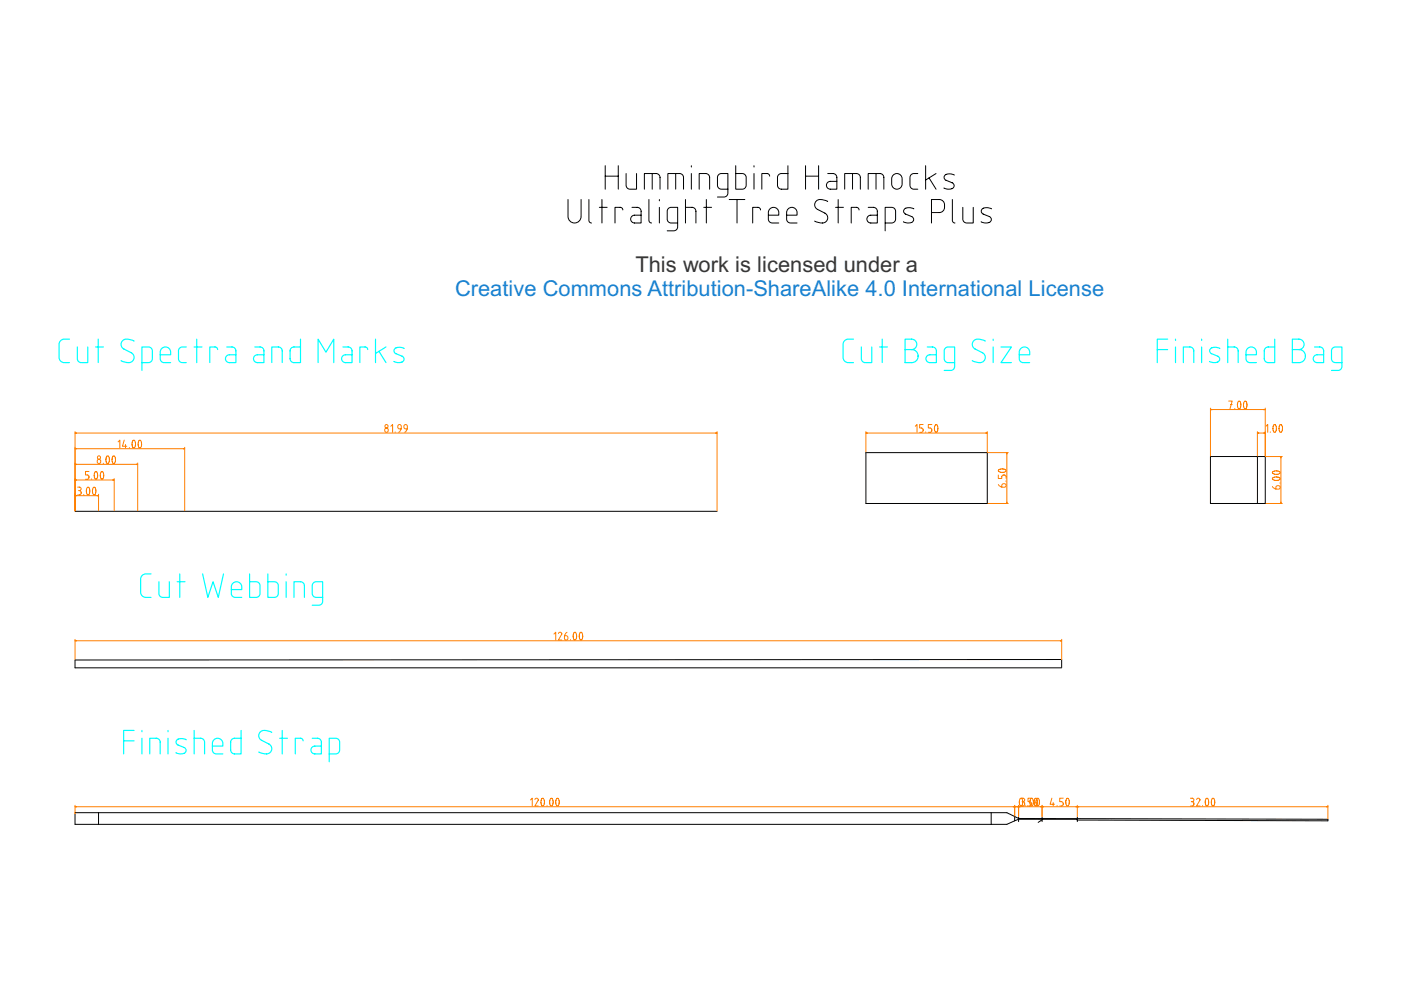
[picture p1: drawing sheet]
<svg xmlns="http://www.w3.org/2000/svg" width="297mm" height="210mm" viewBox="0 0 297 210" stroke-linecap="round" stroke-linejoin="round" font-family="sans-serif">
<defs><g id="words">
<text font-size="4.6" fill="#373737" x="134.7" y="57.7">This work is licensed under a</text>
<text font-size="4.6" fill="#1982d1" x="96.5" y="62.8">Creative Commons Attribution-ShareAlike 4.0 International License</text>
</g></defs>
<path d="M15.9 108.4h136.1M225.1 141.5v-1.7l-209.2 .1v1.7h209.2M20.9 172.3v2.5M210.2 172.3v2.5M215.1 173.1l-1.6-.8h-197.6v2.5h197.6l1.6-.8M215.1 173.1v.9M215.1 173.1l.9 .4 65.5 .2v.3l-53.1-.1-.2-.2h-7.1l-1 .7M216 173.2v1M220.9 173.7h-4.9l-.9 .3M220.9 173.2v1M228.4 173.2v1" fill="none" stroke="#000" stroke-width=".21"/>
<path d="M215.1 171h.9" fill="none" stroke="#ff7f00" stroke-width=".21"/>
<path d="M215.1 171h.3z" fill="#ff7f00"/>
<path d="M215.1 171h.3z" fill="#ff7f00" stroke="#ff7f00" stroke-width=".21"/>
<path d="M215.7 171h.3z" fill="#ff7f00"/>
<path d="M215.7 171h.3z" fill="#ff7f00" stroke="#ff7f00" stroke-width=".21"/>
<path d="M215.1 170.7v2.3M216 170.7v2.4M216 171h4.9M216.3 169.3h.3l.2 .6v.7l-.3 .3-.4-.6zM217.4 170.8v.1M218.7 169.2h-.7v.8h.3a.47 .47 0 0 1 .4 .4 .47 .47 0 0 1-.4 .5h-.3M219.4 169.3h.4l.2 .6-.1 .7-.3 .3-.3-.6z" fill="none" stroke="#ff7f00" stroke-width=".21"/>
<path d="M216 171h.3z" fill="#ff7f00"/>
<path d="M216 171h.3z" fill="#ff7f00" stroke="#ff7f00" stroke-width=".21"/>
<path d="M220.6 171h.3z" fill="#ff7f00"/>
<path d="M220.6 171h.3z" fill="#ff7f00" stroke="#ff7f00" stroke-width=".21"/>
<path d="M216 170.7v2.3M216.5 169.2h.4a.37 .37 0 0 1 .4 .4 .37 .37 0 0 1-.4 .4M216.7 170h.2M216.9 170a.47 .47 0 0 1 .4 .4 .47 .47 0 0 1-.4 .5h-.4M217.8 170.8v.1M218.6 169.3h.3l.2 .6-.1 .7-.3 .3-.3-.6zM219.9 169.3h.3l.2 .6-.1 .7-.3 .3-.3-.6zM220.9 170.7v2.4M220.9 171h7.5" fill="none" stroke="#ff7f00" stroke-width=".21"/>
<path d="M220.9 171h.3z" fill="#ff7f00"/>
<path d="M220.9 171h.3z" fill="#ff7f00" stroke="#ff7f00" stroke-width=".21"/>
<path d="M228.1 171h.3z" fill="#ff7f00"/>
<path d="M228.1 171h.3z" fill="#ff7f00" stroke="#ff7f00" stroke-width=".21"/>
<path d="M220.9 170.7v2.4M223 169.2l-.4 1.3h1M223.3 170.2v.7M224.1 170.8v.1M225.4 169.2h-.7v.8h.3a.47 .47 0 0 1 .4 .4 .47 .47 0 0 1-.4 .5h-.3M226.2 169.3h.3l.2 .6-.1 .7-.3 .3-.3-.6zM228.4 170.7v2.4M228.4 171h53.1" fill="none" stroke="#ff7f00" stroke-width=".21"/>
<path d="M228.4 171h.3z" fill="#ff7f00"/>
<path d="M228.4 171h.3z" fill="#ff7f00" stroke="#ff7f00" stroke-width=".21"/>
<path d="M281.2 171h.3z" fill="#ff7f00"/>
<path d="M281.2 171h.3z" fill="#ff7f00" stroke="#ff7f00" stroke-width=".21"/>
<path d="M15.9 171h199.2M252.4 169.2h.4a.37 .37 0 0 1 .3 .4 .37 .37 0 0 1-.3 .4M252.6 170h.2M252.8 170a.47 .47 0 0 1 .3 .4 .47 .47 0 0 1-.3 .5h-.4M253.7 169.5a.36 .36 0 0 1 .4-.3 .36 .36 0 0 1 .3 .5l-.7 1.2h.7M255 170.8v.1M255.7 169.3h.4l.2 .6-.1 .7-.3 .3-.4-.6zM257 169.3h.4l.1 .6v.7l-.3 .3-.4-.6zM281.5 170.7v2.9" fill="none" stroke="#ff7f00" stroke-width=".21"/>
<path d="M214.8 171h.3z" fill="#ff7f00"/>
<path d="M214.8 171h.3z" fill="#ff7f00" stroke="#ff7f00" stroke-width=".21"/>
<path d="M15.9 171h.3z" fill="#ff7f00"/>
<path d="M15.9 171h.3z" fill="#ff7f00" stroke="#ff7f00" stroke-width=".21"/>
<path d="M15.9 135.9h209.2M15.9 170.7v1.9M112.5 169.6l.3-.4v1.7M113.4 169.5a.36 .36 0 0 1 .4-.3 .36 .36 0 0 1 .3 .5l-.7 1.2h.7M114.9 169.3h.3l.2 .6-.1 .7-.2 .3-.4-.6zM116 170.8v.1M116.7 169.3h.4l.2 .6-.1 .7-.3 .3-.4-.6zM118 169.3h.4l.2 .6-.1 .7-.3 .3-.4-.6zM215.1 170.7v2.3" fill="none" stroke="#ff7f00" stroke-width=".21"/>
<path d="M15.9 135.9l.3-.1z" fill="#ff7f00"/>
<path d="M15.9 135.9l.3-.1z" fill="#ff7f00" stroke="#ff7f00" stroke-width=".21"/>
<path d="M224.8 135.8l.3 .1z" fill="#ff7f00"/>
<path d="M224.8 135.8l.3 .1z" fill="#ff7f00" stroke="#ff7f00" stroke-width=".21"/>
<path d="M15.9 105.1h5M15.9 135.6v4.2M117.5 134.4l.3-.4v1.7M118.4 134.3a.36 .36 0 0 1 .4-.3 .36 .36 0 0 1 .3 .5l-.7 1.2h.7M120.2 134a1.14 1.14 0 0 0-.3 1.7 .45 .45 0 0 0 .5-.4 .45 .45 0 0 0-.4-.5h-.3M121 135.6v.1M121.7 134.1h.4l.1 .6v.7l-.3 .3-.4-.6zM123 134.1h.3l.2 .6-.1 .7-.2 .3-.4-.6zM225.1 135.6v4.2" fill="none" stroke="#ff7f00" stroke-width=".21"/>
<g fill="none" stroke="#000" stroke-width=".21">
<path d="M128.3 35.1v5M128.3 37.3h2.8M131.1 35.1v5M132.7 36.8v2.5a.83 .83 0 0 0 .9 .8h1.4v-3.3M138.3 36.8v3.3M143.3 36.8v3.3M146.6 35.1v.3M146.6 36.8v3.3M156 35.1v5h1.4a.83 .83 0 0 0 .8-.8v-1.7a.83 .83 0 0 0-.8-.8h-1.4M159.9 35.1v.3M159.9 36.8v3.3M163.2 37.3l-.3-.4-1.4-.1v3.3"/>
<path d="M167.1 35.1v5h-1.4a.83 .83 0 0 1-.9-.8v-1.7a.83 .83 0 0 1 .9-.8h1.4M170.8 37.3h2.8M170.8 35.1v5M173.6 35.1v5M175.5 36.8h1.1a.83 .83 0 0 1 .8 .8v2.5h-1.4a.83 .83 0 0 1-.8-.8 .83 .83 0 0 1 .8-.8h1.4M180.8 36.8v3.3M185.7 36.8v3.3M189.3 37.2a1.11 1.11 0 0 1 1.2-.4 1.11 1.11 0 0 1 .8 1.1v1.1a1.11 1.11 0 0 1-1.1 1.1 1.11 1.11 0 0 1-1.1-1.1v-1.1zM194.6 36.8h-.8a.83 .83 0 0 0-.9 .8v1.7a.83 .83 0 0 0 .9 .8h.8M196.2 35.1v5M197 37.7l1.5 2.4M198.5 36.8l-2.3 1.4"/>
<path d="M202.3 37.1l-.7-.2-1 .1a.66 .66 0 0 0-.4 .6 .66 .66 0 0 0 .4 .6l1.3 .6a.78 .78 0 0 1 .2 1 .78 .78 0 0 1-1 .3l-1-.2M120.4 42.3v3.6a1.38 1.38 0 0 0 1.4 1.4 1.38 1.38 0 0 0 1.4-1.4v-3.6M124.9 42.3v4.4l.2 .5 .3 .1M127.1 44h1.6M127.6 42.3v5M132.1 44.5l-.3-.5h-1.4v3.3M134 44h1.1a.83 .83 0 0 1 .8 .8v2.5h-1.4a.83 .83 0 0 1-.8-.8 .83 .83 0 0 1 .8-.9h1.4M136.6 40.1v-3.3h2.5a.83 .83 0 0 1 .8 .8v2.5M137.6 42.3v4.4l.1 .3 .4 .3M139.8 42.3v.3M139.8 44v3.3M141.6 40.1v-3.3h2.5a.83 .83 0 0 1 .8 .8v2.5"/>
<path d="M143.7 47.3h-1.4a.83 .83 0 0 1-.8-.8v-1.7a.83 .83 0 0 1 .8-.8h1.4v4.1a.83 .83 0 0 1-.9 .8h-1.3M145.3 44h1.4a.83 .83 0 0 1 .8 .8v2.5M145.3 42.3v5M148.2 40.1v-3.3h1.4a.83 .83 0 0 1 .9 .8v2.5M149.2 44h1.7M149.8 42.3v5M154.3 40.1h-1.4a.83 .83 0 0 1-.8-.8v-1.7a.83 .83 0 0 1 .8-.8h1.4v4.1a.83 .83 0 0 1-.8 .9h-1.4M154.6 42.3h3.3M156.3 42.3v5M161.2 44.5l-.2-.5h-1.4v3.3M162.9 45.6h2.2a1.16 1.16 0 0 0-.8-1.6 1.16 1.16 0 0 0-1.4 1.1v1.4a.83 .83 0 0 0 .8 .8h1.4M166.8 45.6h2.2a1.16 1.16 0 0 0-.8-1.6 1.16 1.16 0 0 0-1.4 1.1v1.4a.83 .83 0 0 0 .8 .8h1.4"/>
<path d="M175.5 42.7l-.8-.3a1.25 1.25 0 0 0-1.5 .1 1.25 1.25 0 0 0-.3 1.5l.4 .4 1.6 .8a1.14 1.14 0 0 1 .5 1.5 1.14 1.14 0 0 1-1.5 .6l-1.2-.4M177.2 44h1.6M177.7 42.3v5M179.1 40.1v-3.3h2.5a.83 .83 0 0 1 .8 .8v2.5M182.1 44.5l-.2-.5h-1.4v3.3M184.1 40.1v-3.3h2.5a.83 .83 0 0 1 .8 .8v2.5M184.1 44h1.1a.83 .83 0 0 1 .8 .8v2.5h-1.4a.83 .83 0 0 1-.8-.8 .83 .83 0 0 1 .8-.9h1.4M187.7 47.3h1.4a.83 .83 0 0 0 .8-.8v-1.7a.83 .83 0 0 0-.8-.8h-1.4v4.9M193.8 44.3l-.8-.3-1 .1a.66 .66 0 0 0-.4 .7 .66 .66 0 0 0 .4 .6l1.3 .5a.78 .78 0 0 1 .3 1 .78 .78 0 0 1-1 .4l-1.1-.3M197.5 45.1h1.7a1.41 1.41 0 0 0 1.1-1.4 1.41 1.41 0 0 0-1.1-1.4h-1.7v5M201.9 42.3v4.4l.3 .5 .3 .1M204.1 44v2.5a.83 .83 0 0 0 .9 .8h1.3v-3.3"/>
<path d="M210.2 44.3l-.7-.3-1 .1a.66 .66 0 0 0-.5 .7 .66 .66 0 0 0 .5 .6l1.3 .5a.78 .78 0 0 1 .2 1 .78 .78 0 0 1-1 .4l-1-.3"/>
</g>
<path d="M15.9 105.1l.3-.1z" fill="#ff7f00"/>
<path d="M15.9 105.1h.3z" fill="#ff7f00" stroke="#ff7f00" stroke-width=".21"/>
<path d="M20.6 105l.3 .1z" fill="#ff7f00"/>
<path d="M20.6 105l.3 .1z" fill="#ff7f00" stroke="#ff7f00" stroke-width=".21"/>
<path d="M15.9 104.8v3.5M15.9 101.8h8.3M16.5 103.3h.3a.37 .37 0 0 1 .4 .4 .37 .37 0 0 1-.4 .3M16.6 104h.2M16.8 104a.47 .47 0 0 1 .4 .5 .47 .47 0 0 1-.4 .4h-.3M17.8 104.8v.1M18.5 103.4h.3l.2 .5-.1 .8-.2 .2-.4-.6zM19.6 103.7v.4a.53 .53 0 0 0 .5 .8l.2-.8a.53 .53 0 0 0-.5-.7l-.2 .3M20.9 104.8v3.5" fill="none" stroke="#ff7f00" stroke-width=".21"/>
<path d="M15.9 101.8l.3-.1z" fill="#ff7f00"/>
<path d="M15.9 101.8l.3-.1z" fill="#ff7f00" stroke="#ff7f00" stroke-width=".21"/>
<path d="M23.9 101.7l.3 .1z" fill="#ff7f00"/>
<path d="M23.9 101.7l.3 .1z" fill="#ff7f00" stroke="#ff7f00" stroke-width=".21"/>
<path d="M15.9 98.5h13.3M18.9 100h-.8v.7h.4a.47 .47 0 0 1 .4 .5 .47 .47 0 0 1-.4 .4h-.4M15.9 101.5v6.8M19.4 101.5v.1M20.2 100.1h.3l.2 .5-.1 .8-.3 .2-.3-.6zM21.5 100.1h.3l.2 .5-.1 .8-.3 .2-.3-.6zM24.2 101.5v6.8" fill="none" stroke="#ff7f00" stroke-width=".21"/>
<path d="M15.9 98.5h.3z" fill="#ff7f00"/>
<path d="M15.9 98.5l.3-.1z" fill="#ff7f00" stroke="#ff7f00" stroke-width=".21"/>
<path d="M28.9 98.4l.3 .1z" fill="#ff7f00"/>
<path d="M28.9 98.4l.3 .1z" fill="#ff7f00" stroke="#ff7f00" stroke-width=".21"/>
<g fill="none" stroke="#ff7f00" stroke-width=".21">
<path d="M15.9 98.2v10.1M15.9 95.1h23.3M21.9 98.2v.1M22.7 96.7h.3l.2 .6-.1 .7-.3 .3-.3-.6zM24 96.7h.3l.2 .6-.1 .7-.3 .3-.3-.6zM29.2 98.2v10.1"/>
<circle cx="21" cy="97" r=".35"/>
<circle cx="21" cy="97.9" r=".42"/>
</g>
<path d="M15.9 95.1h.3z" fill="#ff7f00"/>
<path d="M15.9 95.1h.3z" fill="#ff7f00" stroke="#ff7f00" stroke-width=".21"/>
<path d="M38.9 95.1h.3z" fill="#ff7f00"/>
<path d="M38.9 95.1h.3z" fill="#ff7f00" stroke="#ff7f00" stroke-width=".21"/>
<path d="M15.9 94.8v13.5M15.9 91.8h136.1M25 93.7l.4-.4v1.7M26.3 93.3l-.3 1.3h.9M26.6 94.2v.8M27.4 94.9v.1M28.2 93.4h.3l.2 .6-.1 .7-.2 .3-.4-.7zM29.5 93.4h.3l.2 .6-.1 .7-.2 .3-.4-.7zM39.2 94.8v13.5" fill="none" stroke="#ff7f00" stroke-width=".21"/>
<path d="M15.9 91.8h.3z" fill="#ff7f00"/>
<path d="M15.9 91.8h.3z" fill="#ff7f00" stroke="#ff7f00" stroke-width=".21"/>
<path d="M151.7 91.8h.3z" fill="#ff7f00"/>
<path d="M151.7 91.8h.3z" fill="#ff7f00" stroke="#ff7f00" stroke-width=".21"/>
<g fill="none" stroke="#ff7f00" stroke-width=".21">
<path d="M15.9 91.5v16.8M82.9 90.4l.3-.4v1.7M83.8 91.6v.1M85.1 90.9h-.4a.42 .42 0 0 1-.4-.3 .42 .42 0 0 1 .3-.5 .42 .42 0 0 1 .5 .3l-.2 .9-.4 .4M86.3 90.9h-.3a.42 .42 0 0 1-.5-.3 .42 .42 0 0 1 .4-.5 .42 .42 0 0 1 .5 .3l-.2 .9-.4 .4M152 91.5v16.8M266.6 91.8h1.7"/>
<circle cx="82" cy="90.4" r=".35"/>
<circle cx="82" cy="91.2" r=".42"/>
</g>
<g fill="none" stroke="#0ff" stroke-width=".25">
<path d="M14.7 71.9h-1.1a1.11 1.11 0 0 0-1.1 1.1v2.8a1.11 1.11 0 0 0 1.1 1.1h1.1M16.4 73.6v2.5a.83 .83 0 0 0 .8 .8h1.4v-3.3M20.3 73.6h1.6M20.8 71.9v5M28.4 72.3l-.8-.3a1.25 1.25 0 0 0-1.5 .1 1.25 1.25 0 0 0-.3 1.5l.5 .4 1.5 .8a1.14 1.14 0 0 1 .5 1.5 1.14 1.14 0 0 1-1.4 .6l-1.2-.4M30.1 76.9h1.4a.83 .83 0 0 0 .8-.8v-1.7a.83 .83 0 0 0-.8-.8h-1.4v4.9M34 75.2h2.2a1.16 1.16 0 0 0-.8-1.6 1.16 1.16 0 0 0-1.4 1.1v1.4a.83 .83 0 0 0 .8 .8h1.4M39.5 73.6h-.8a.83 .83 0 0 0-.9 .8v1.7a.83 .83 0 0 0 .9 .8h.8M41.2 73.6h1.6M41.7 71.9v5M46.1 74.1l-.2-.5h-1.4v3.3M48.1 73.6h1.1a.83 .83 0 0 1 .8 .8v2.5h-1.4a.83 .83 0 0 1-.8-.8 .83 .83 0 0 1 .8-.9h1.4"/>
<path d="M54 73.6h1.1a.83 .83 0 0 1 .9 .8v2.5h-1.4a.83 .83 0 0 1-.9-.8 .83 .83 0 0 1 .9-.9h1.4M57.6 76.9v-3.3h1.4a.83 .83 0 0 1 .8 .8v2.5M63.7 71.9v5h-1.4a.83 .83 0 0 1-.8-.8v-1.7a.83 .83 0 0 1 .8-.8h1.4M67.4 76.9v-5l1.7 2.8 1.7-2.8v5M72.7 73.6h1.1a.83 .83 0 0 1 .8 .8v2.5h-1.3a.83 .83 0 0 1-.9-.8 .83 .83 0 0 1 .9-.9h1.3M78 74.1l-.3-.5h-1.4v3.3M79.6 71.9v5M80.4 74.5l1.4 2.4M81.8 73.6l-2.2 1.3M84 73.7l1-.1 .7 .3M84 73.7a.66 .66 0 0 0-.5 .7 .66 .66 0 0 0 .4 .6l1.4 .5a.78 .78 0 0 1 .2 1 .78 .78 0 0 1-1 .4l-1-.3M181 71.9h-1.1a1.11 1.11 0 0 0-1.2 1.1v2.8a1.11 1.11 0 0 0 1.2 1.1h1.1"/>
<path d="M182.6 73.6v2.5a.83 .83 0 0 0 .8 .8h1.4v-3.3M186.5 73.6h1.7M187 71.9v5M191.9 74.1h1.4a1.38 1.38 0 0 1 1.4 1.4 1.38 1.38 0 0 1-1.4 1.4h-1.4v-5h1.4a1.11 1.11 0 0 1 1.1 1.1 1.11 1.11 0 0 1-1.1 1.1M196.6 73.6h1.1a.83 .83 0 0 1 .8 .8v2.5h-1.4a.83 .83 0 0 1-.8-.8 .83 .83 0 0 1 .8-.9h1.4M202.4 76.9h-1.4a.83 .83 0 0 1-.8-.8v-1.7a.83 .83 0 0 1 .8-.8h1.4v4.1a.83 .83 0 0 1-.8 .8h-1.4M208.9 72.3l-.8-.3a1.25 1.25 0 0 0-1.5 .1 1.25 1.25 0 0 0-.3 1.5l.4 .4 1.6 .8a1.14 1.14 0 0 1 .5 1.5 1.14 1.14 0 0 1-1.4 .6l-1.3-.4M210.6 71.9v.3M210.6 73.6v3.3M212.2 73.6h2.2l-2.2 3.3h2.2M216.1 75.2h2.2a1.16 1.16 0 0 0-.8-1.6 1.16 1.16 0 0 0-1.4 1.1v1.4a.83 .83 0 0 0 .8 .8h1.4M245.4 74.1h2.2"/>
<path d="M247.6 71.9h-2.2v5M249.2 71.9v.3M249.2 73.6v3.3M250.9 76.9v-3.3h1.4a.83 .83 0 0 1 .8 .8v2.5M254.8 71.9v.3M254.8 73.6v3.3M258.6 73.9l-.7-.3-1 .1a.66 .66 0 0 0-.4 .7 .66 .66 0 0 0 .4 .6l1.3 .5a.78 .78 0 0 1 .2 1 .78 .78 0 0 1-1 .4l-1-.3M260.3 73.6h1.4a.83 .83 0 0 1 .8 .8v2.5M260.3 71.9v5M264.2 75.2h2.2a1.16 1.16 0 0 0-.8-1.6 1.16 1.16 0 0 0-1.4 1.1v1.4a.83 .83 0 0 0 .8 .8h1.4M270.3 71.9v5h-1.4a.83 .83 0 0 1-.8-.8v-1.7a.83 .83 0 0 1 .8-.8h1.4M274 74.1h1.4a1.38 1.38 0 0 1 1.4 1.4 1.38 1.38 0 0 1-1.4 1.4h-1.4v-5h1.4a1.11 1.11 0 0 1 1.1 1.1 1.11 1.11 0 0 1-1.1 1.1"/>
<path d="M278.7 73.6h1.1a.83 .83 0 0 1 .8 .8v2.5h-1.3a.83 .83 0 0 1-.9-.8 .83 .83 0 0 1 .9-.9h1.3M284.5 76.9h-1.4a.83 .83 0 0 1-.8-.8v-1.7a.83 .83 0 0 1 .8-.8h1.4v4.1a.83 .83 0 0 1-.8 .8h-1.4M32 121.7h-1.1a1.11 1.11 0 0 0-1.1 1.1v2.8a1.11 1.11 0 0 0 1.1 1.1h1.1M33.7 123.3v2.5a.83 .83 0 0 0 .8 .9h1.4v-3.4M37.6 123.3h1.6M38.1 121.7v5M43 121.7l1.1 5 1.1-3.4 1.1 3.4 1.1-5M49 125h2.3a1.16 1.16 0 0 0-.8-1.6 1.16 1.16 0 0 0-1.5 1v1.4a.83 .83 0 0 0 .9 .9h1.4M52.9 121.7v5h1.4a.83 .83 0 0 0 .8-.9v-1.6a.83 .83 0 0 0-.8-.9h-1.4M56.8 121.7v5h1.4a.83 .83 0 0 0 .8-.9v-1.6a.83 .83 0 0 0-.8-.9h-1.4M60.7 121.7v.3M60.7 123.3v3.4"/>
<path d="M62.3 126.7v-3.4h1.4a.83 .83 0 0 1 .8 .9v2.5M68.4 126.7h-1.4a.83 .83 0 0 1-.8-.9v-1.6a.83 .83 0 0 1 .8-.9h1.4v4.2a.83 .83 0 0 1-.8 .8h-1.4M26.2 157.1h2.2M28.4 154.9h-2.2v4.9M30.1 154.9v.2M30.1 156.5v3.3M31.8 159.8v-3.3h1.3a.83 .83 0 0 1 .9 .9v2.4M35.6 154.9v.2M35.6 156.5v3.3M39.5 156.8l-.7-.2-1 .1a.66 .66 0 0 0-.5 .6 .66 .66 0 0 0 .4 .7l1.3 .5a.78 .78 0 0 1 .3 1 .78 .78 0 0 1-1 .3l-1-.2M41.2 156.5h1.3a.83 .83 0 0 1 .9 .9v2.4M41.2 154.9v4.9"/>
<path d="M45 158.2h2.2a1.16 1.16 0 0 0-.7-1.6 1.16 1.16 0 0 0-1.5 1v1.4a.83 .83 0 0 0 .9 .8h1.3M51.1 154.9v4.9h-1.4a.83 .83 0 0 1-.8-.8v-1.6a.83 .83 0 0 1 .8-.9h1.4M57.6 155.3l-.8-.3a1.25 1.25 0 0 0-1.5 .1 1.25 1.25 0 0 0-.3 1.5l.5 .4 1.5 .8a1.14 1.14 0 0 1 .5 1.4 1.14 1.14 0 0 1-1.4 .6l-1.2-.3M59.3 156.5h1.6M59.8 154.9v4.9M64.3 157.1l-.3-.5-1.4-.1v3.3M66.2 156.5h1.1a.83 .83 0 0 1 .8 .9v2.4h-1.3a.83 .83 0 0 1-.9-.8 .83 .83 0 0 1 .9-.8h1.3M69.8 159.8h1.4a.83 .83 0 0 0 .8-.8v-1.6a.83 .83 0 0 0-.8-.9h-1.4v5"/>
</g>
<path d="M183.6 96h25.7v10.8h-25.7zM256.6 96.8h11.7v10h-11.7zM266.6 96.8v10" fill="none" stroke="#000" stroke-width=".21"/>
<path d="M268 91.8h.3z" fill="#ff7f00"/>
<path d="M268 91.8h.3z" fill="#ff7f00" stroke="#ff7f00" stroke-width=".21"/>
<path d="M266.6 91.8h.3z" fill="#ff7f00"/>
<path d="M266.6 91.8h.3z" fill="#ff7f00" stroke="#ff7f00" stroke-width=".21"/>
<path d="M256.6 86.8h11.7M266.6 91.5v5.2M268.3 91.5v5.2M268.4 90.4l.4-.4v1.7M269.3 91.6v.1M270.1 90.1h.3l.2 .5-.1 .8-.2 .3-.4-.7zM271.4 90.1h.3l.2 .5-.1 .8-.3 .3-.3-.7z" fill="none" stroke="#ff7f00" stroke-width=".21"/>
<path d="M256.6 86.8h.3z" fill="#ff7f00"/>
<path d="M256.6 86.8h.3z" fill="#ff7f00" stroke="#ff7f00" stroke-width=".21"/>
<path d="M268 86.8h.3z" fill="#ff7f00"/>
<path d="M268 86.8h.3z" fill="#ff7f00" stroke="#ff7f00" stroke-width=".21"/>
<path d="M183.6 91.8h25.7M256.6 86.5v10.2M260.5 85h.7l-.4 1.7M260.9 85.8h.3M261.8 86.6v.1M262.6 85.1h.3l.2 .6-.1 .7-.3 .3-.3-.6zM263.8 85.1h.4l.2 .6-.1 .7-.3 .3-.3-.6zM268.3 86.5v10.2" fill="none" stroke="#ff7f00" stroke-width=".21"/>
<path d="M183.6 91.8h.3z" fill="#ff7f00"/>
<path d="M183.6 91.8h.3z" fill="#ff7f00" stroke="#ff7f00" stroke-width=".21"/>
<path d="M209 91.8h.3z" fill="#ff7f00"/>
<path d="M209 91.8h.3z" fill="#ff7f00" stroke="#ff7f00" stroke-width=".21"/>
<path d="M183.6 91.5v4.4M194.1 90.4l.3-.4v1.7M195.7 90h-.7v.7h.3a.47 .47 0 0 1 .4 .5 .47 .47 0 0 1-.4 .5h-.3M196.3 91.6v.1M197.6 90h-.8v.7h.4a.47 .47 0 0 1 .4 .5 .47 .47 0 0 1-.4 .5h-.4M198.3 90.1h.4l.1 .5v.8l-.3 .3-.4-.7zM209.3 91.5v4.4M213.5 96v10.8" fill="none" stroke="#ff7f00" stroke-width=".21"/>
<path d="M213.5 96l-.1 .3z" fill="#ff7f00"/>
<path d="M213.5 96v.3z" fill="#ff7f00" stroke="#ff7f00" stroke-width=".21"/>
<path d="M213.4 106.5l.1 .3z" fill="#ff7f00"/>
<path d="M213.4 106.5l.1 .3z" fill="#ff7f00" stroke="#ff7f00" stroke-width=".21"/>
<path d="M209.4 96h4.4M211.8 99.6l.9-.2 .6 .4-.2 .3h-.8l-.5-.1zM271.6 96.8v10M209.4 106.8h4.4M211.7 102.7a1.14 1.14 0 0 0 1.6 .4 .45 .45 0 0 0-.4-.5 .45 .45 0 0 0-.5 .3v.4M211.7 100.7v.8h.7v-.4a.47 .47 0 0 1 .5-.4 .47 .47 0 0 1 .4 .4v.4M213.2 102h.1" fill="none" stroke="#ff7f00" stroke-width=".21"/>
<path d="M271.6 96.8v.3z" fill="#ff7f00"/>
<path d="M271.6 96.8v.3z" fill="#ff7f00" stroke="#ff7f00" stroke-width=".21"/>
<path d="M271.5 106.5l.1 .3z" fill="#ff7f00"/>
<path d="M271.5 106.5l.1 .3z" fill="#ff7f00" stroke="#ff7f00" stroke-width=".21"/>
<path d="M268.4 96.8h3.5M268.4 106.8h3.5M269.8 103.2a1.14 1.14 0 0 0 1.6 .3 .45 .45 0 0 0-.4-.5 .45 .45 0 0 0-.5 .3v.4M269.9 101.3l.9-.2 .6 .4-.2 .3-.8 .1-.5-.2zM269.9 100l.9-.2 .6 .4-.2 .3-.8 .1-.5-.2zM271.3 102.4h.1" fill="none" stroke="#ff7f00" stroke-width=".21"/>
<use href="#words"/>
</svg>
